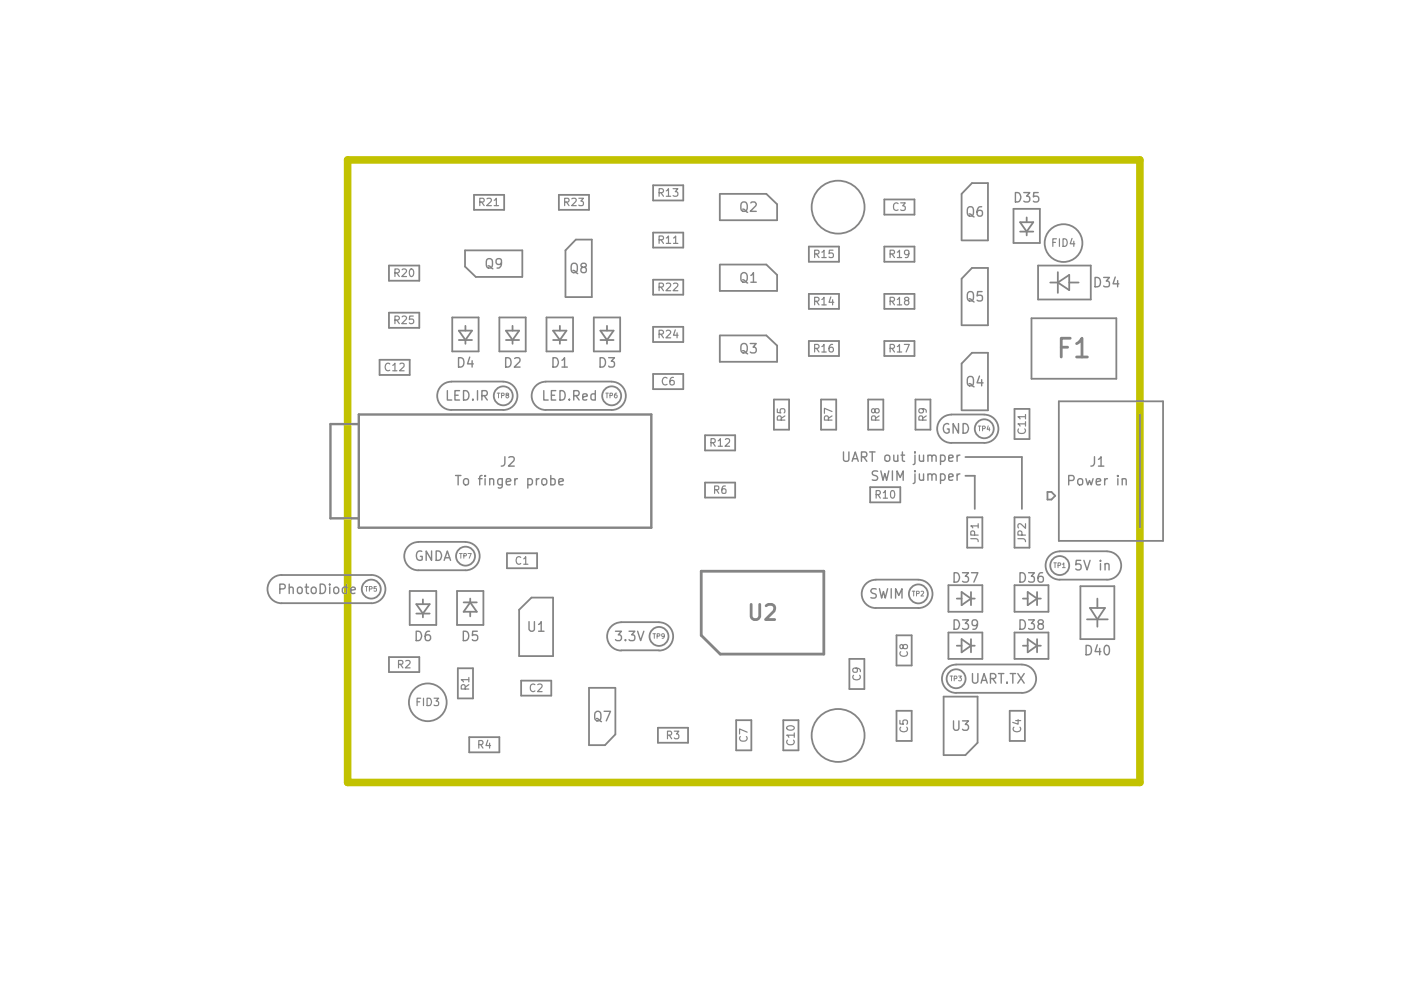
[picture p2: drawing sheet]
<svg xmlns="http://www.w3.org/2000/svg" width="297mm" height="210mm" viewBox="0 0 297 210" stroke-linecap="round" stroke-linejoin="round" font-family="sans-serif">
<path d="M73.7 33.9h168v132h-168z" fill="none" stroke="#c2c200" stroke-width="1.6"/>
<g fill="none" stroke="#848484" stroke-width=".38">
<path d="M138.5 39.3h6.4v3.2h-6.4zM82.5 56.3h6.4v3.2h-6.4zM98.6 53.1h12.1v5.6h-9.8l-2.3-2.2zM100.5 41.3h6.4v3.2h-6.4zM118.5 41.3h6.4v3.2h-6.4zM138.5 49.3h6.4v3.2h-6.4zM138.5 59.3h6.4v3.2h-6.4zM152.6 41.1v5.6h12.2v-3.4l-2.3-2.2h-9.8M152.6 56.1v5.6h12.2v-3.4l-2.3-2.2h-9.8M171.5 52.3h6.4v3.2h-6.4zM187.5 42.3h6.4v3.2h-6.4zM187.5 52.3h6.4v3.2h-6.4z"/>
<path d="M203.9 50.9v-9.8l2.2-2.3h3.4v12.2h-5.6M214.9 44.3h5.6v7.2h-5.6zM216.3 47.1h2.8l-1.4 2zM216.3 49.1h2.8M217.7 46.1v1M217.7 49.1v.8M220.1 56.3h11.2v7.2h-11.2zM222.7 59.9h1.6M224.3 59.9l2.4-1.6v3.2zM224.3 57.7v4.4M226.7 59.9h2M80.5 76.3h6.4v3.2h-6.4z"/>
<path d="M82.5 66.3h6.4v3.2h-6.4zM95.9 67.3h5.6v7.2h-5.6zM97.3 70.1h2.8l-1.4 2zM97.3 72.1h2.8M98.7 69.1v1M98.7 72.1v.8M105.9 67.3h5.6v7.2h-5.6zM107.3 70.1h2.8l-1.4 2zM107.3 72.1h2.8M108.7 69.1v1M108.7 72.1v.8M115.9 67.3h5.6v7.2h-5.6z"/>
<path d="M117.3 70.1h2.8l-1.4 2zM117.3 72.1h2.8M118.7 69.1v1M118.7 72.1v.8M119.9 62.9v-9.8l2.2-2.3h3.4v12.2h-5.6M125.9 67.3h5.6v7.2h-5.6zM127.3 70.1h2.8l-1.4 2zM127.3 72.1h2.8M128.7 69.1v1M128.7 72.1v.8M138.5 69.3h6.4v3.2h-6.4zM138.5 79.3h6.4v3.2h-6.4z"/>
<path d="M152.6 71.1v5.6h12.2v-3.4l-2.3-2.2h-9.8M171.5 72.3h6.4v3.2h-6.4zM171.5 62.3h6.4v3.2h-6.4zM187.5 72.3h6.4v3.2h-6.4zM187.5 62.3h6.4v3.2h-6.4zM203.9 68.9v-9.8l2.2-2.3h3.4v12.2h-5.6M218.7 67.5h18v12.8h-18zM95.7 80.9h11M95.7 80.9a3 3 0 0 0-3 3 3 3 0 0 0 3 3h11a2.99 2.99 0 0 0 3-3 2.99 2.99 0 0 0-3-3M115.7 80.9h14M115.7 80.9a3 3 0 0 0-3 3 3 3 0 0 0 3 3h14M129.7 80.9a3 3 0 0 1 3 3 3 3 0 0 1-3 3"/>
<path d="M149.5 92.3h6.4v3.2h-6.4zM164.1 84.7h3.2v6.4h-3.2zM174.1 84.7h3.2v6.4h-3.2zM184.1 84.7h3.2v6.4h-3.2zM194.1 84.7h3.2v6.4h-3.2zM201.7 93.9h7M201.7 87.9h7M201.7 87.9a3 3 0 0 0-3 3 3 3 0 0 0 3 3M203.9 86.9v-9.8l2.2-2.3h3.4v12.2h-5.6M204.7 96.9h12v11M208.7 87.9a3 3 0 0 1 3 3 3 3 0 0 1-3 3M215.1 86.7h3.2v6.4h-3.2z"/>
<path d="M224.5 85.1h22.1v29.6h-22.1zM241.7 87.9v24M88.7 114.9h10a3 3 0 0 1 3 3 3 3 0 0 1-3 3h-10M88.7 114.9a3 3 0 0 0-3 3 3 3 0 0 0 3 3M107.5 117.3h6.4v3.2h-6.4zM149.5 102.3h6.4v3.2h-6.4zM184.5 103.3h6.4v3.2h-6.4zM204.7 100.9h2v7M205.1 109.7h3.2v6.4h-3.2zM215.1 109.7h3.2v6.4h-3.2zM222.1 104.3h.8l.8 .8-.8 .8h-.8zM224.7 116.9h10"/>
<path d="M224.7 116.9a2.99 2.99 0 0 0-3 3 2.99 2.99 0 0 0 3 3h10a3 3 0 0 0 3-3 3 3 0 0 0-3-3M59.7 121.9h19a3 3 0 0 1 3 3 3 3 0 0 1-3 3h-19M59.7 121.9a3 3 0 0 0-3 3 3 3 0 0 0 3 3M82.5 139.3h6.4v3.2h-6.4zM86.9 125.3h5.6v7.2h-5.6zM88.3 128.1h2.8l-1.4 2zM88.3 130.1h2.8M89.7 127.1v1M89.7 130.1v.8M96.9 125.3h5.6v7.2h-5.6zM98.3 127.7h2.8M99.7 127.7l1.4 2h-2.8z"/>
<path d="M99.7 126.9v.8M99.7 129.7v1M110.1 129.3l2.6-2.6h4.6v12.4h-7.2zM131.7 137.9h8M131.7 137.9a3 3 0 0 1-3-3 3 3 0 0 1 3-3h8a3 3 0 0 1 3 3 3 3 0 0 1-3 3M180.1 139.7h3.2v6.4h-3.2zM183.4 124a2.99 2.99 0 0 1 2.3-1.1h9a3 3 0 0 1 3 3 3 3 0 0 1-3 3h-9a2.99 2.99 0 0 1-2.7-1.7 2.99 2.99 0 0 1 .4-3.2zM190.1 134.7h3.2v6.4h-3.2zM201.1 134.1h7.2v5.6h-7.2zM201.1 124.1h7.2v5.6h-7.2zM202.9 136.9h1M202.9 126.9h1"/>
<path d="M203.9 135.5l2 1.4-2 1.4zM203.9 125.5l2 1.4-2 1.4zM205.9 136.9h.8M205.9 125.5v2.8M205.9 135.5v2.8M205.9 126.9h.8M215.1 134.1h7.2v5.6h-7.2zM215.1 124.1h7.2v5.6h-7.2zM216.9 136.9h1M216.9 126.9h1M217.9 125.5l2 1.4-2 1.4zM217.9 135.5l2 1.4-2 1.4z"/>
<path d="M219.9 125.5v2.8M219.9 135.5v2.8M219.9 136.9h.8M219.9 126.9h.8M229.1 124.3h7.2v11.2h-7.2zM230.5 131.3h4.4M231.1 128.9h3.2l-1.6 2.4zM232.7 126.9v2M232.7 131.3v1.6M97.1 141.7h3.2v6.4h-3.2zM99.5 156.3h6.4v3.2h-6.4zM110.5 144.3h6.4v3.2h-6.4z"/>
<path d="M130.5 145.8h-5.6v12.2h3.4l2.2-2.3v-9.8M139.5 154.3h6.4v3.2h-6.4zM156.1 152.7h3.2v6.4h-3.2zM166.1 152.7h3.2v6.4h-3.2zM190.1 150.7h3.2v6.4h-3.2zM200.1 147.7h7.2v9.8l-2.6 2.6h-4.6zM202.7 146.9h14M202.7 146.9a3 3 0 0 1-3-3 3 3 0 0 1 3-3h14a3 3 0 0 1 3 3 3 3 0 0 1-3 3M214.1 150.7h3.2v6.4h-3.2z"/>
<circle cx="177.7" cy="43.9" r="5.6"/>
<circle cx="225.5" cy="51.5" r="4"/>
<circle cx="106.7" cy="83.9" r="2.01"/>
<circle cx="129.7" cy="83.9" r="2.01"/>
<circle cx="208.7" cy="90.9" r="2.01"/>
<circle cx="98.7" cy="117.9" r="2.01"/>
<circle cx="224.7" cy="119.9" r="2.01"/>
<circle cx="78.7" cy="124.9" r="2.01"/>
<circle cx="139.7" cy="134.9" r="2.01"/>
<circle cx="194.7" cy="125.9" r="2.01"/>
<circle cx="90.7" cy="148.9" r="4"/>
<circle cx="177.7" cy="155.9" r="5.6"/>
<circle cx="202.7" cy="143.9" r="2.01"/>
</g>
<g fill="none" stroke="#848484" stroke-width=".21">
<path d="M105.4 83.4h.6M105.7 83.4v1M106.3 83.9l.5-.1v-.4h-.5v1M107.5 83.8l-.2-.2a.3 .3 0 0 1 .3-.3 .3 .3 0 0 1 .3 .3l-.2 .2a.31 .31 0 0 0-.4 .3 .31 .31 0 0 0 .4 .3l.2-.2-.2-.4M128.4 83.4h.6M128.7 83.4v1M129.3 83.9l.5-.1v-.4h-.5v1M130.8 83.4h-.3a.65 .65 0 0 0 0 1l.3-.2 .1-.3-.3-.2-.3 .2M207.4 90.3h.6M207.7 90.3v1.1M208.3 90.9l.5-.1 .1-.1-.1-.3-.5-.1v1.1M209.5 90.3l-.2 .7h.6"/>
<path d="M209.8 90.7v.7M97.4 117.3h.6M97.7 117.3v1.1M98.3 117.9l.5-.1v-.4l-.5-.1v1.1M99.2 117.3h.7l-.4 1.1M223.4 119.3h.6M223.7 119.3v1.1M224.3 119.9l.5-.1 .1-.1-.1-.3-.5-.1v1.1M225.3 119.6l.3-.3v1.1M77.4 124.3h.6M77.7 124.3v1M78.3 124.9l.6-.1v-.3l-.6-.2v1"/>
<path d="M79.8 124.3h-.5v.5l.4-.1 .1 .2v.4h-.5M138.4 134.4h.6M138.7 134.4v.9M139.3 134.9l.6-.1v-.3l-.6-.1v.9M140.8 134.8l-.1 .2-.3-.1-.1-.4 .4-.1 .1 .1v.6l-.4 .2M193.4 125.3h.6M193.7 125.3v1.1M194.3 125.9l.5-.1 .1-.4-.6-.1v1.1M195.3 125.4l.4-.1 .1 .3-.6 .8h.6M225.3 120.4h.5M201.4 143.3h.6M201.7 143.3v1.1"/>
<path d="M202.3 143.9l.5-.1v-.4l-.5-.1v1.1M203.2 143.3h.6l-.3 .4 .3 .1v.5h-.6"/>
</g>
<g fill="none" stroke="#848484" stroke-width=".3">
<path d="M103.2 55.1a.68 .68 0 0 1 .7-.3 .68 .68 0 0 1 .5 .7v.7a.66 .66 0 0 1-.4 .6 .66 .66 0 0 1-.8-.3zM103.5 56.4l.4 .1 .6 .5M106.3 55.7l-.4 .4-.5-.1-.2-.3v-.5l.2-.3 .5-.1 .3 .2a1.33 1.33 0 0 1-.4 1.8h-.4M121.3 55.9a.68 .68 0 0 1 .8 0 .68 .68 0 0 1 .3 .6v.7a.66 .66 0 0 1-.6 .6 .66 .66 0 0 1-.7-.6v-.7zM121.5 57.3a.9 .9 0 0 1 .8 .6l.2 .1M123.5 56.7l-.2-.2v-.5l.2-.2 .6 .1 .2 .3-.1 .3-.7 .2-.3 .3 .1 .6 .2 .2 .6-.1 .2-.3v-.4l-.4-.3M157.2 58.1a.69 .69 0 0 1 .7-.3 .69 .69 0 0 1 .5 .7v.7a.69 .69 0 0 1-.5 .6 .69 .69 0 0 1-.7-.3zM157.2 43.1a.69 .69 0 0 1 .7-.3 .69 .69 0 0 1 .5 .7l-.1 1.1a.68 .68 0 0 1-.7 .2 .68 .68 0 0 1-.5-.6zM157.5 59.3h.2l.8 .7M157.5 44.3a.9 .9 0 0 1 .8 .6l.2 .1M159.2 58.4l.5-.6v2M159.2 43l.2-.2 .7 .1a.49 .49 0 0 1 .1 .8l-1.1 1.1h1.2"/>
<path d="M159.2 59.8h1.1M205.4 43.9a.66 .66 0 0 1 .9 .2 1.37 1.37 0 0 1-.4 1.7 .66 .66 0 0 1-.8-.7l.1-1zM205.5 45.4h.3l.7 .6M208.1 43.8h-.3a1.3 1.3 0 0 0-.4 1.9h.7a.81 .81 0 0 0 .1-.9l-.7-.2-.3 .4M215.3 40.8a1.01 1.01 0 0 1 1.1 1 1.01 1.01 0 0 1-1.1 1zM217.1 40.8h1.2l-.6 .8 .4 .1 .2 .3-.1 .7-.2 .1h-.6l-.3-.1M220.1 40.8h-.9l-.1 1 .3-.2 .6 .1 .2 .3v.4l-.3 .4h-.5l-.3-.1M232.2 58.8a1.01 1.01 0 0 1 1.1 1 1.01 1.01 0 0 1-1.1 1zM234 58.8h1.2l-.7 .8 .6 .1a.81 .81 0 0 1 0 .9l-.3 .2h-.5l-.3-.2M236.5 58.7l-.5 1.5h1.2M237 59.5v1.3M97.2 75.8a1.05 1.05 0 0 1 1.2 .7 1.05 1.05 0 0 1-.4 1.2l-.8 .1z"/>
<path d="M99.6 75.7l-.5 1.5h1.3M100.1 76.5v1.3M107.2 75.8a1.05 1.05 0 0 1 1.2 .7 1.05 1.05 0 0 1-.4 1.2l-.8 .1zM109.1 76a.81 .81 0 0 1 1-.1l.2 .3-.1 .5-1.2 1.1h1.3M117.2 75.8a1.01 1.01 0 0 1 1.2 1 1.01 1.01 0 0 1-1.2 1zM119.1 76.4l.6-.6v2M119.1 77.8h1.2M127.2 75.8a1.01 1.01 0 0 1 1.2 1 1.01 1.01 0 0 1-1.2 1zM129.1 75.8h1.2l-.7 .8 .6 .2v.8l-.3 .2h-.6l-.2-.2M157.4 72.9a.69 .69 0 0 1 1 .6l-.1 1a.66 .66 0 0 1-.8 .3 .66 .66 0 0 1-.4-.7l.1-1zM157.5 74.4a1.31 1.31 0 0 1 1 .6M159.1 72.8h1.2l-.6 .8 .4 .1 .2 .3-.1 .7-.2 .1h-.6l-.3-.1"/>
<path d="M205.2 62.1a.66 .66 0 0 1 .7-.3 .66 .66 0 0 1 .5 .7l-.1 1a.66 .66 0 0 1-.8 .3 .66 .66 0 0 1-.4-.7zM205.5 63.4a1.31 1.31 0 0 1 1 .6M207.7 79.7l-.5 1.5h1.2M208.2 61.8h-.9l-.1 1a.81 .81 0 0 1 .9-.1 .81 .81 0 0 1 .1 .9l-.1 .1a.81 .81 0 0 1-.9-.1M94.8 82.8v2h1M96.5 83.8h.6M97.4 82.8h-.9v2h.9M98.3 82.8a1.01 1.01 0 0 1 1.1 1 1.01 1.01 0 0 1-1.1 1zM100.3 84.6v.2M101.2 82.8v2M102.2 83.9l.9-.1 .2-.3-.2-.6-.9-.1v2M102.6 83.9l.7 .9"/>
<path d="M107 96.8v1.4a.64 .64 0 0 1-.7 .6M107.9 97a.81 .81 0 0 1 1-.1l.1 .3-.1 .5-1.1 1.1h1.2M115.3 82.8v2h.9M116.9 83.8h.7M117.8 82.8h-.9v2h.9M118.7 82.8a1 1 0 0 1 1.1 1 1 1 0 0 1-1.1 1zM120.7 84.6v.2l-.1-.1 .1-.1v.2M121.6 83.9l1-.1 .2-.3-.2-.6-1-.1v2M122.1 83.9l.7 .9M123.5 84.2l1-.2-.1-.4-.6-.1-.3 .3 .1 .9h.8M126.2 83.6l-.5-.1-.4 .4v.5l.2 .3h.7M126.2 82.8v2"/>
<path d="M178.8 95.8v1.6l.4 .4 .6-.1 .2-.3v-1.6M180.7 97.8l.6-2 .7 2M180.8 97.3h1M182.6 96.9l1-.1 .2-.3-.2-.6-1-.1v2M183.1 96.9l.7 .9M184.4 95.8h1.1M184.9 95.8v2M186.1 99.9a.9 .9 0 0 0-1.1 .1v.6l.9 .4 .2 .5-.4 .3-.8-.1M186.8 99.8l.4 2 .4-1.4 .4 1.4 .4-2M187.7 96.7l.3-.2 .6 .2v.9l-.3 .2-.6-.2zM189.2 99.8v2M189.5 96.5l.1 1.2 .5 .1 .3-.2"/>
<path d="M190.4 96.5v1.3M191 96.5h.8M191.3 95.8v1.8l.1 .1 .4 .1M194 96.5v1.7l-.1 .2-.3 .1M194 95.8v.2M194 99.8v.2M194.9 96.5v1.1l.2 .1 .4 .1 .3-.2M195.8 96.5v1.3M196.7 96.7l.3-.2 .5 .1 .1 1.2M196.7 96.5v1.3M197.6 96.8l.3-.3 .5 .1 .1 1.2M199.4 96.6l.6-.1 .4 .4v.5l-.2 .3h-.8"/>
<path d="M199.4 96.5v2M201.1 97.2l1-.2-.1-.4-.6-.1-.3 .3 .1 .9h.8M201.1 89.9a.82 .82 0 0 0-.9 .1 .82 .82 0 0 0-.2 1 .75 .75 0 0 0 .4 .7 .75 .75 0 0 0 .8-.1v-.6h-.3M202.9 96.5v1.3M203.2 89.8v2l-1.1-2v2M203.5 96.5l-.4 .1-.2 .3M204.2 89.8a1.02 1.02 0 0 1 1.1 1 1.02 1.02 0 0 1-1.1 1zM205.2 80.1a.66 .66 0 0 1 .7-.3 .66 .66 0 0 1 .5 .7l-.1 1.1a.68 .68 0 0 1-.7 .2 .68 .68 0 0 1-.5-.6zM205.5 81.3a.9 .9 0 0 1 .8 .6l.2 .1M208.1 80.5v1.3M232.1 96.8v1.4a.64 .64 0 0 1-.8 .6M232.9 97.4l.5-.6v2"/>
<path d="M232.9 98.8h1.1M89.4 116.9a.99 .99 0 0 0-1.2 .7 .99 .99 0 0 0 .7 1.2l.6-.2v-.6h-.4M91.5 116.8v2l-1.1-2v2M92.5 116.8a1.01 1.01 0 0 1 1.1 1 1.01 1.01 0 0 1-1.1 1zM94.2 118.8l.6-2 .7 2M94.4 118.3h.9M96.6 100.8h1.1M97.1 100.8v2M98.4 101.7l.3-.2 .6 .2v.7l-.1 .3-.5 .1-.3-.2-.1-.2zM101.5 101.5h.7M102.2 100.8l-.4 .1-.1 .2v1.7M102.8 100.8v.2l.2-.1-.2-.1v.2"/>
<path d="M102.8 101.5v1.3M103.8 101.7l.1-.1a.48 .48 0 0 1 .8 .2v1M103.8 101.5v1.3M106.5 101.5l-.1 1.8-.3 .2-.5-.1M106.5 101.6l-.6-.1-.4 .4v.5l.2 .3h.8M107.3 102.2l1-.2-.1-.4-.6-.1-.3 .3 .1 .9h.8M109.2 101.5v1.3M109.7 101.5l-.4 .1-.1 .3M111.9 101.6l.6-.1 .4 .4v.5l-.2 .3h-.8M111.9 101.5v2M113.7 101.5v1.3M114.3 101.5l-.4 .1-.2 .3"/>
<path d="M115 101.6l.5-.1 .4 .4v.5l-.2 .3-.4 .1-.3-.2-.1-.7zM116.8 101.6l.5-.1 .4 .4v.5l-.2 .3h-.7M116.8 100.8v2M118.5 102.2l.9-.2v-.4l-.6-.1-.3 .3 .1 .9h.8M190.2 101.8v-2l.7 1.4 .6-1.4v2M194 100.5v1.7l-.4 .3M194.9 100.5l.2 1.2a.54 .54 0 0 0 .7-.1M195.8 100.5v1.3M196.7 100.7a.49 .49 0 0 1 .8-.1l.1 1.2M196.7 100.5v1.3M197.6 100.8l.3-.3 .5 .1 .1 .2v1M199.4 100.6l.6-.1 .4 .4v.6l-.2 .2h-.8"/>
<path d="M199.4 100.5v2M201.1 101.2l1-.2-.1-.4-.6-.1-.3 .3 .1 .9h.8M202.9 100.5v1.3M203.5 100.5h-.2l-.4 .4M226.6 101.9l1-.1 .1-.3-.1-.6-1-.1v2M228.7 101.6l.5-.1 .3 .2 .1 .7-.2 .3-.5 .1-.4-.4v-.5zM229.1 118.8h-.9l-.1 1 .3-.2 .6 .1 .2 .3-.1 .6-.3 .2h-.4l-.3-.2M229.8 118.8l.7 2 .6-2M230.2 101.5l.4 1.3 .4-.9 .4 .9 .4-1.3M232.4 102.2l1-.2-.1-.4-.6-.1-.3 .3 .1 .9h.8M233.3 118.8v.2M233.3 119.5v1.3"/>
<path d="M234.2 101.5v1.3M234.3 119.7l.2-.2 .6 .1v1.2M234.3 119.5v1.3M234.8 101.5l-.4 .1-.2 .3M237 100.8l-.1 .1 .1 .1v-.2v.2M237 101.5v1.3M237.9 101.7l.3-.2 .5 .1 .1 1.2M237.9 101.5v1.3M59.3 124.9h.8a.52 .52 0 0 0 .4-.5 .52 .52 0 0 0-.4-.6h-.8v2M61.3 124.7a.49 .49 0 0 1 .8-.1l.1 1.2M61.3 123.8v2M63.1 124.7a.52 .52 0 0 1 .6-.2 .52 .52 0 0 1 .4 .4v.6a.52 .52 0 0 1-.5 .4 .52 .52 0 0 1-.5-.4z"/>
<path d="M64.7 124.5h.7M65 123.8v1.7v.3h.4M66.1 124.7l.1-.1a.51 .51 0 0 1 .8 .3v.7a.55 .55 0 0 1-.6 .2 .55 .55 0 0 1-.4-.3zM67.9 123.8a1.05 1.05 0 0 1 1.1 .7 1.05 1.05 0 0 1-.4 1.3h-.7zM69.9 123.8l-.1 .1 .1 .1v-.2v.2M69.9 124.5v1.3M70.8 124.7a.55 .55 0 0 1 .6-.2 .55 .55 0 0 1 .4 .4v.6l-.2 .3a.55 .55 0 0 1-.8-.3zM73.5 124.6l-.5-.1-.4 .4v.6l.1 .3h.8M73.5 123.8v2M74.4 125.2l.9-.2-.1-.4-.5-.1-.3 .3 .1 1h.7M88.2 133.8a1.01 1.01 0 0 1 1.2 1 1.01 1.01 0 0 1-1.2 1zM91.1 133.8a.77 .77 0 0 0-1 .9v.7l.2 .3 .6 .1 .4-.4v-.4l-.4-.4-.6 .1-.2 .3"/>
<path d="M98.2 133.8a1.01 1.01 0 0 1 1.2 1 1.01 1.01 0 0 1-1.2 1zM101.2 133.8h-1l-.1 1 .1-.1a.81 .81 0 0 1 1 .1l.1 .6-.2 .3-.7 .1-.3-.2M112.2 131.8v1.7l.3 .3h.4l.4-.3v-1.7M114.2 132.4l.5-.6v2M114.2 133.8h1.1M130.5 133.8h1.3l-.7 .8 .5 .1 .2 .3v.4l-.2 .3-.8 .1-.3-.2M132.6 135.6v.2M133.4 133.8h1.2l-.7 .8 .6 .2a.81 .81 0 0 1-.1 .9l-.7 .1-.3-.2M135.2 133.8l.6 2 .7-2M185.8 124.9h-1a.49 .49 0 0 0-.2 .5 .49 .49 0 0 0 .4 .4l.7 .2v.6a.9 .9 0 0 1-1.1 .1M186.5 124.8l.4 2 .4-1.4 .4 1.4 .5-2M189 124.8v2"/>
<path d="M189.9 126.8v-2l.7 1.5 .6-1.5v2M202.3 121.4a1.01 1.01 0 0 1 1.1 1 1.01 1.01 0 0 1-1.1 1zM202.3 131.4a1.01 1.01 0 0 1 1.1 1 1.01 1.01 0 0 1-1.1 1zM204.1 121.4h1.2l-.6 .8 .4 .1 .2 .3-.1 .7-.2 .1h-.6l-.3-.1M204.1 131.4h1.2l-.6 .8 .4 .1 .2 .3-.1 .6-.2 .2h-.6l-.3-.2M206 121.4h1.3l-.8 2M207.2 132.3l-.3 .4-.7-.2a.81 .81 0 0 1 .1-1l.6-.1 .2 .2a1.3 1.3 0 0 1-.4 1.8h-.4M216.3 121.4a1.01 1.01 0 0 1 1.1 1 1.01 1.01 0 0 1-1.1 1zM216.3 131.4a1.01 1.01 0 0 1 1.1 1 1.01 1.01 0 0 1-1.1 1zM218.1 121.4h1.2l-.6 .8a.48 .48 0 0 1 .6 .4l-.2 .7-.7 .1-.3-.1M218.1 131.4h1.2l-.6 .8a.48 .48 0 0 1 .6 .4l-.2 .7-.7 .1-.3-.2M220.5 132.3l-.4-.4 .2-.4h.7l.2 .3-.1 .3-.6 .2-.4 .4v.3l.4 .4 .5-.1 .2-.3-.1-.5-.3-.2"/>
<path d="M221 121.4h-.3a1.3 1.3 0 0 0-.4 1.9h.7a.81 .81 0 0 0 .1-.9l-.6-.2-.4 .4M230.3 136.8a1.05 1.05 0 0 1 1.1 .7 1.05 1.05 0 0 1-.4 1.2l-.7 .1zM232.6 136.7l-.4 1.5h1.2M233.2 137.5v1.3M234.4 136.9l.4-.1a1.26 1.26 0 0 1 0 2h-.3a1.33 1.33 0 0 1-.1-1.9zM126.2 151.1a.66 .66 0 0 1 .7-.3 .66 .66 0 0 1 .5 .7v.7a.66 .66 0 0 1-.5 .6 .66 .66 0 0 1-.7-.3zM126.5 152.3l1 .7M128.1 150.8h1.3l-.9 2M202.2 152.8v1.7l.3 .3 .6-.1 .2-.2v-1.7M204.1 152.8h1.2l-.6 .8 .4 .1 .2 .3v.5l-.2 .2-.7 .1-.3-.2M206.2 142.8v1.7l.4 .3h.3l.4-.3v-1.7M208 144.8l.6-2 .7 2"/>
<path d="M208.2 144.3h.9M210 143.9l.9-.1a.55 .55 0 0 0 .2-.6 .55 .55 0 0 0-.3-.4h-.8v2M210.5 143.9l.6 .9M211.7 142.8h1.1M212.3 142.8v2M213.5 144.6v.2M214.2 142.8h1.1M214.7 142.8v2M215.8 142.8l1.3 2M217.1 142.8l-1.3 2"/>
</g>
<g fill="none" stroke="#848484" stroke-width=".25">
<path d="M83.7 57.9l.8-.1 .2-.2-.1-.4-.3-.2h-.6v1.6M84.1 57.9l.6 .7M85.3 57.2l.6-.2 .3 .5-1 1.1h1M87 57.1l.2-.1a.85 .85 0 0 1 .5 .8 .85 .85 0 0 1-.5 .8 1.1 1.1 0 0 1-.2-1.5zM101.7 42.8h.8l.2-.3-.1-.3-.9-.2v1.6M102.1 42.8l.6 .8M103.3 42.2l.6-.2 .3 .5-1 1.1h1M104.8 42.5l.4-.5v1.6M104.8 43.6h.9M119.7 42.8h.8l.1-.3v-.3l-.9-.2v1.6M120.1 42.8l.5 .8M121.2 42.2l.7-.2 .3 .5-1 1.1h1"/>
<path d="M122.7 42h1l-.6 .6h.3l.3 .3-.1 .6-.2 .1-.7-.1M139.7 50.8h.8l.2-.3-.1-.3-.9-.2v1.6M139.7 40.9l.9-.2v-.5l-.3-.2h-.6v1.6M140.1 50.8l.6 .8M140.1 40.9l.6 .7M141.3 50.5l.4-.5v1.6M141.3 40.5l.4-.5v1.6M141.3 51.6h.9M141.3 41.6h.9M142.7 40h1l-.5 .6 .4 .2v.7l-.2 .1-.7-.1M142.8 50.5l.5-.5v1.6M142.8 51.6h.9"/>
<path d="M172.7 53.8h.8l.2-.2-.1-.4-.9-.2v1.6M173.1 53.8l.6 .8M174.2 53.5l.5-.5v1.6M174.2 54.6h1M176.6 53h-.7l-.1 .8 .2-.2 .5 .1 .2 .2-.1 .6-.2 .1-.6-.1M188.7 53.8h.8l.2-.2-.1-.4-.9-.2v1.6M189.1 53.8l.6 .8M190.2 53.5l.5-.5v1.6M190.2 54.6h1M190.4 43.2a.63 .63 0 0 0-.8 0 .63 .63 0 0 0-.2 .7 .61 .61 0 0 0 .3 .6 .61 .61 0 0 0 .7 0M191 43h.9l-.5 .6 .5 .2v.7l-.3 .1-.6-.1M192.7 53.7l-.3 .3h-.3l-.3-.3 .1-.6 .7 .1a1.05 1.05 0 0 1-.4 1.4h-.3"/>
<path d="M223.2 51.4h.6M224 50.6h-.8v1.6M224.6 50.6v1.6M225.4 50.6a.81 .81 0 0 1 .9 .8 .81 .81 0 0 1-.9 .8zM227.3 50.5l-.4 1.2h1M227.7 51.1v1.1M82.6 77.2v-.1a.79 .79 0 0 0-1 .6 .79 .79 0 0 0 .6 .9l.4-.1M83.3 77.5l.4-.5v1.6M83.3 78.6h.9M83.7 67.9l.8-.1 .2-.2-.1-.4-.3-.2h-.6v1.6M84.1 67.9l.6 .7M84.8 77.2l.6-.2 .2 .2 .1 .3-.1 .2-.9 .9h1"/>
<path d="M85.3 67.2l.6-.2 .3 .5-1 1.1h1M87.6 67h-.7l-.1 .8 .7-.1 .2 .6-.3 .3-.6-.1M139.7 70.9l.8-.1 .2-.2-.1-.4-.3-.2h-.6v1.6M139.7 60.9l.8-.1 .2-.3-.1-.3-.9-.2v1.6M140.1 70.9l.6 .7M140.1 60.9l.6 .7M141.3 70.2l.6-.2 .3 .5-1 1.1h1M141.3 60.2l.6-.2 .2 .2 .1 .3-1 1.1h1M142.8 60.2l.6-.2 .2 .2 .1 .3-1 1.1h1M143.2 69.9l-.4 1.2h1M143.6 70.6v1M172.7 63.9l.8-.1 .2-.3-.1-.3-.9-.2v1.6"/>
<path d="M172.7 73.9l.8-.1 .2-.2-.1-.4-.2-.2h-.7v1.6M173.1 63.9l.6 .7M173.1 73.9l.6 .7M174.2 63.5l.5-.5v1.6M174.2 73.5l.5-.5v1.6M174.2 74.6h1M174.2 64.6h1M176.1 62.9l-.3 1.2h1M176.5 73l-.4 .1a1.1 1.1 0 0 0-.2 1.4h.6l.2-.5-.3-.4-.5 .1-.1 .3M176.5 63.5v1.1M188.7 73.9l.8-.1 .2-.2-.1-.4-.2-.2h-.7v1.6M188.7 63.9l.8-.1 .2-.3-.1-.3-.9-.2v1.6"/>
<path d="M189.1 73.9l.6 .7M189.1 63.9l.6 .7M190.2 73.5l.5-.5v1.6M190.2 63.5l.5-.5v1.6M190.2 74.6h1M190.2 64.6h1M191.7 73h1.1l-.7 1.6M192.1 63.7l-.3-.4a.53 .53 0 0 1 .8-.1l.1 .2-.2 .2-.4 .1-.3 .3 .1 .5 .2 .1h.3l.3-.3v-.3l-.3-.3M141.4 80.2v-.1a.79 .79 0 0 0-1 .6 .79 .79 0 0 0 .6 .9l.4-.1M142.8 80h-.3a1.04 1.04 0 0 0-.2 1.6l.6-.1 .1-.6a.53 .53 0 0 0-.9-.1l-.1 .1M150.7 93.9h.6a.46 .46 0 0 0 .3-.7l-.3-.2h-.6v1.6M151.1 93.9l.5 .7"/>
<path d="M152.3 93.5l.4-.5v1.6M152.3 94.6h.9M153.8 93.2l.6-.2 .2 .2 .1 .3-.1 .2-.9 .9h1M164.8 86.7v.8h.8l-.2-.2 .1-.5 .7-.1 .2 .3-.2 .5M165.7 89.1l-.1-.8-.6-.1-.2 .3v.6h1.6M166.4 88.2l-.7 .5M175.6 89.1v-.8l-.6-.1-.2 .3v.6h1.6M176.4 87.2l-1.6-.6v1M176.4 88.2l-.8 .5M185.5 87l.1-.3a.52 .52 0 0 1 .8 .3l-.1 .5h-.5l-.3-.1-.2-.7-.4 .1v.6l.3 .1 .3-.3M185.6 89.1v-.6a.46 .46 0 0 0-.6-.3l-.2 .3v.6h1.6M186.4 88.2l-.8 .5"/>
<path d="M195.5 86.7l.3 .3-.1 .4-.2 .1h-.4l-.3-.3v-.2l.3-.3a1.13 1.13 0 0 1 1.2 .3l.1 .4M195.6 89.1l-.1-.9a.46 .46 0 0 0-.7 .3v.6h1.6M196.4 88.2l-.8 .5M215.9 90.9a.65 .65 0 0 0 .1 .8 .65 .65 0 0 0 .7 .2 .59 .59 0 0 0 .6-.3 .59 .59 0 0 0 0-.7M217.4 89.9h-1.6l.5 .4M217.4 88.3h-1.6l.5 .5M217.4 87.9v.9M217.4 89.4v.9M110.4 118.2a.63 .63 0 0 0-.8 0 .63 .63 0 0 0-.2 .8l.2 .4a.53 .53 0 0 0 .8 .1M111 118.5l.5-.5v1.6M111 119.6h.9M151.5 103.8h.8l.1-.6-.9-.2v1.6"/>
<path d="M151.9 103.8l.5 .8M153.8 103h-.3a1.07 1.07 0 0 0-.3 1.6h.6l.1-.7-.3-.3h-.3l-.3 .3M185.8 104.9l.7-.1 .1-.2-.1-.5-.7-.1v1.6M186.1 104.9l.5 .7M187.3 104.5l.4-.5v1.6M187.3 105.6h.9M188.9 104.2l.3-.2a.88 .88 0 0 1 .5 .8 .88 .88 0 0 1-.5 .8l-.4-.3zM205.8 114.2h1.2a.5 .5 0 0 1 .4 .7M206.6 113.5v-.8l-.3-.1-.4 .1-.1 .8h1.6M207.4 111.5h-1.6l.4 .4M207.4 111v.9M215.8 114.2h1.2l.3 .3 .1 .4"/>
<path d="M216.7 113.5l-.1-.8-.3-.1h-.4l-.1 .9h1.6M217.4 111v1l-1.1-1-.4 .1-.1 .2 .1 .6M191 138.2a.63 .63 0 0 0 0 .8 .63 .63 0 0 0 .7 .1 .58 .58 0 0 0 .6-.3 .58 .58 0 0 0-.1-.6M191.5 136.9a.53 .53 0 0 1 .8-.1l.1 .4-.3 .3-.5-.1-.2-.6-.2-.1-.3 .1-.1 .4 .2 .3h.3l.2-.3M84.5 140.8h.8l.1-.3-.1-.3-.8-.2v1.6M84.9 140.8l.5 .8M86 140.2l.8-.1 .2 .4-1.1 1.1h1.1M88.4 148.8h.6M89.2 148h-.8v1.6M89.8 148v1.6M90.6 148a.8 .8 0 0 1 .9 .8 .8 .8 0 0 1-.9 .8zM92 148h1l-.5 .6h.2l.3 .3-.1 .6-.2 .1-.7-.1"/>
<path d="M98.6 146.1l-.1-.9h-.5l-.2 .3v.6h1.6M99.4 144.1h-1.6l.5 .5M99.4 145.2l-.8 .5M99.4 143.6v1M101.5 157.9l.8-.1 .1-.2-.1-.5-.8-.1v1.6M101.9 157.9l.5 .7M103.4 156.9l-.4 1.2h1M103.8 157.6v1M113.4 145.2a.65 .65 0 0 0-.8 0 .65 .65 0 0 0-.2 .7 .59 .59 0 0 0 .3 .7 .59 .59 0 0 0 .7-.1M114 145.2l.6-.2 .3 .2v.3l-.9 1.1h.9M141.5 155.9l.8-.1 .1-.2-.1-.5-.8-.1v1.6M141.9 155.9l.5 .7"/>
<path d="M143 155h.9l-.5 .6 .4 .1 .1 .3-.1 .5-.6 .1-.2-.1M157 156.2a.63 .63 0 0 0 0 .8 .63 .63 0 0 0 .7 .1l.5-.1a.53 .53 0 0 0 0-.8M158.4 155.2l-1.6-.6v1M166.9 154.1a.95 .95 0 0 1 1.5 .3 .91 .91 0 0 1-1.6-.1zM167 156.9a.63 .63 0 0 0 0 .8 .63 .63 0 0 0 .7 .2 .58 .58 0 0 0 .6-.3 .58 .58 0 0 0-.1-.7M168.4 155.9h-1.6l.5 .4M168.4 155.4v.9M181 143.2a.63 .63 0 0 0 0 .8 .63 .63 0 0 0 .7 .1l.5-.1a.53 .53 0 0 0 0-.8M181.5 141.6a.52 .52 0 0 1 .2 .8l-.7 .1-.2-.3 .2-.5a1.26 1.26 0 0 1 1.3 .2l.1 .5M190.8 152.7v.8h.8l-.1-.7 .6-.1 .3 .3-.2 .5M191 154.2a.63 .63 0 0 0 0 .8 .63 .63 0 0 0 .7 .2 .58 .58 0 0 0 .6-.4 .58 .58 0 0 0-.1-.6M215 154.2a.63 .63 0 0 0 0 .8 .63 .63 0 0 0 .7 .2 .58 .58 0 0 0 .6-.4 .58 .58 0 0 0-.1-.6"/>
<path d="M215.3 152.8h1.1M215.9 152.6v.9l-1.2-.3"/>
</g>
<path d="M225 73.6h1.4M226.9 71.7h-1.9v4M228.3 72.9l.3-.3 .8-.9v4M228.3 75.7h2.2M148.7 121.1h26v17.6h-22l-4-4zM159.3 128.1v2.6l.1 .3 .5 .4h.5l.4-.2 .3-.5v-2.6M162.4 128.4l.5-.3h.8a.87 .87 0 0 1 .4 1.4l-1.8 1.9h2" fill="none" stroke="#848484" stroke-width=".59"/>
<path d="M76.1 87.9h62v24h-62zM76.1 89.9h-6v20h6" fill="none" stroke="#848484" stroke-width=".51"/>
</svg>
